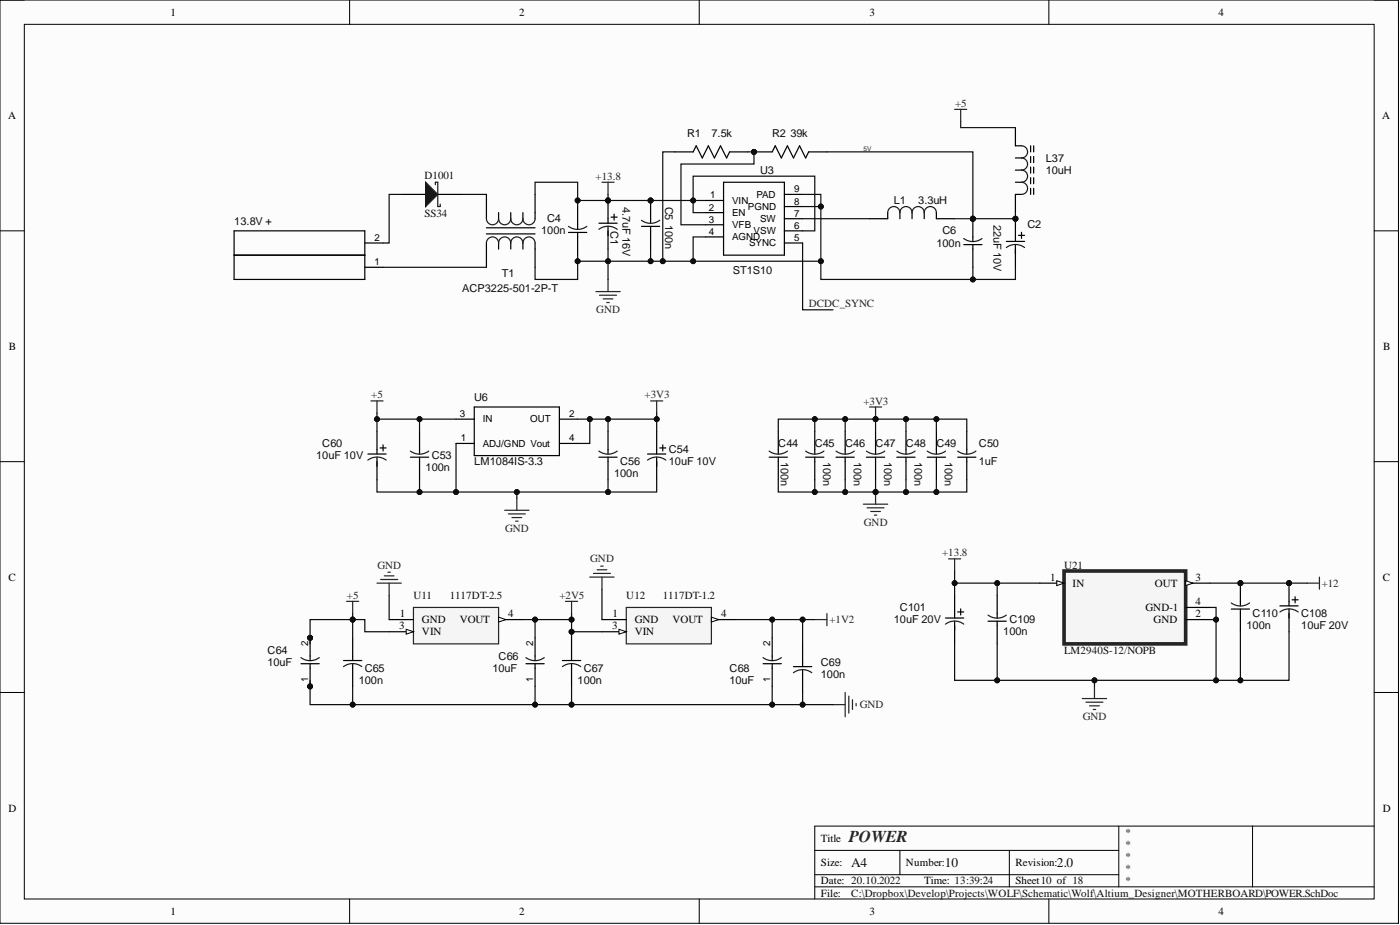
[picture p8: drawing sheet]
<svg xmlns="http://www.w3.org/2000/svg" width="292mm" height="193mm" viewBox="0 0 292 193" stroke-linecap="round" stroke-linejoin="round" font-family="sans-serif">
<defs><g id="words">
<text font-size="3.5" fill="#262626" x="177.1" y="175.6">POWER</text>
<g font-size="2.8" fill="#0e0e0e">
<text x="177.6" y="180.9">A4</text>
<text x="197.1" y="180.9">10</text>
<text x="220.5" y="180.9">2.0</text>
</g>
<g font-size="2.3">
<text x="35.6" y="3.3">1</text>
<text x="108.3" y="3.3">2</text>
<text x="181.4" y="3.3">3</text>
<text x="254.2" y="3.3">4</text>
<text x="1.7" y="24.8">A</text>
<text x="288.4" y="24.8">A</text>
<text x="1.9" y="73">B</text>
<text x="288.6" y="73">B</text>
<text x="1.8" y="121.1">C</text>
<text x="219.1" y="121.1">1</text>
<text x="223.8" y="122.4">IN</text>
<text x="241" y="122.4">OUT</text>
<text x="249.4" y="121.1">3</text>
<text x="288.5" y="121.1">C</text>
<text x="83.3" y="131.3">3</text>
<text x="83.4" y="128.7">1</text>
<text x="88" y="130">GND</text>
<text x="95.9" y="130">VOUT</text>
<text x="106.1" y="128.7">4</text>
<text x="127.7" y="131.3">3</text>
<text x="127.8" y="128.7">1</text>
<text x="132.4" y="130">GND</text>
<text x="140.3" y="130">VOUT</text>
<text x="150.5" y="128.7">4</text>
<text x="239" y="127.5">GND-1</text>
<text x="240.7" y="130">GND</text>
<text x="249.4" y="126.2">4</text>
<text x="249.4" y="128.7">2</text>
<text x="88" y="132.6">VIN</text>
<text x="132.4" y="132.6">VIN</text>
<text x="1.8" y="169.3">D</text>
<text x="288.5" y="169.3">D</text>
<text x="171.3" y="175.6">Title</text>
<text x="171.3" y="180.7">Size:</text>
<text x="171.3" y="184.5">Date: 20.10.2022</text>
<text x="189" y="180.7">Number:</text>
<text x="192.8" y="184.5">Time: 13:39:24</text>
<text x="211.9" y="180.7">Revision:</text>
<text x="211.9" y="184.5">Sheet10 of 18</text>
<text x="35.6" y="190.8">1</text>
<text x="108.3" y="190.8">2</text>
<text x="171.3" y="187">File:</text>
<text x="181.4" y="190.8">3</text>
<text x="254.2" y="190.8">4</text>
</g>
<g font-size="2.3" fill="#262626">
<text x="199.3" y="22.3">+5</text>
<text x="124.2" y="37.5">+13.8</text>
<text x="124.4" y="65.4">GND</text>
<text x="168.7" y="64.1">DCDC_SYNC</text>
<text x="77.5" y="83.1">+5</text>
<text x="134.5" y="83.1">+3V3</text>
<text x="180.1" y="84.4">+3V3</text>
<text x="105.4" y="111">GND</text>
<text x="180.2" y="109.7">GND</text>
<text x="78.7" y="118.6">GND</text>
<text x="123.1" y="117.3">GND</text>
<text x="196.6" y="116.1">+13.8</text>
<text x="72.4" y="124.9">+5</text>
<text x="116.7" y="124.9">+2V5</text>
<text x="275.8" y="122.4">+12</text>
<text x="173" y="130">+1V2</text>
<text x="179.4" y="147.8">GND</text>
<text x="225.9" y="150.3">GND</text>
</g>
<g font-size="2.3" fill="#0e0e0e">
<text x="143.4" y="28.6">R1</text>
<text x="148.4" y="28.6">7.5k</text>
<text x="161.1" y="28.6">R2</text>
<text x="164.9" y="28.6">39k</text>
<text x="218.2" y="33.7">L37</text>
<text x="88.5" y="37.3">D1001</text>
<text x="158.6" y="36.2">U3</text>
<text x="218.2" y="36.2">10uH</text>
<text x="48.9" y="47">13.8V +</text>
<text x="88.5" y="45.4">SS34</text>
<text x="114.2" y="46.4">C4</text>
<text x="129.9" y="43.1" transform="rotate(90 129.9 43.1)">4.7uF 16V</text>
<text x="138.8" y="43.1" transform="rotate(90 138.8 43.1)">C5</text>
<text x="138.8" y="46.9" transform="rotate(90 138.8 46.9)">100n</text>
<text x="186.5" y="42.6">L1</text>
<text x="191.6" y="42.6">3.3uH</text>
<text x="207.3" y="46.9" transform="rotate(90 207.3 46.9)">22uF 10V</text>
<text x="214.4" y="47.7">C2</text>
<text x="112.9" y="48.9">100n</text>
<text x="127.4" y="48.2" transform="rotate(90 127.4 48.2)">C1</text>
<text x="195.4" y="51.5">100n</text>
<text x="196.6" y="48.9">C6</text>
<text x="104.7" y="57.8">T1</text>
<text x="152.9" y="57.2">ST1S10</text>
<text x="96.4" y="61">ACP3225-501-2P-T</text>
<text x="99" y="83.7">U6</text>
<text x="66" y="95.8">10uF 10V</text>
<text x="67.2" y="93.3">C60</text>
<text x="90.1" y="95.8">C53</text>
<text x="139.5" y="94.5">C54</text>
<text x="162.4" y="93.3">C44</text>
<text x="170" y="93.3">C45</text>
<text x="176.3" y="93.3">C46</text>
<text x="182.7" y="93.3">C47</text>
<text x="189" y="93.3">C48</text>
<text x="195.4" y="93.3">C49</text>
<text x="204.2" y="93.3">C50</text>
<text x="88.8" y="98.3">100n</text>
<text x="99" y="97.1">LM1084IS-3.3</text>
<text x="128.1" y="99.6">100n</text>
<text x="129.4" y="97.1">C56</text>
<text x="139.5" y="97.1">10uF 10V</text>
<text x="162.9" y="96.3" transform="rotate(90 162.9 96.3)">100n</text>
<text x="171.8" y="96.3" transform="rotate(90 171.8 96.3)">100n</text>
<text x="178.1" y="96.3" transform="rotate(90 178.1 96.3)">100n</text>
<text x="184.5" y="96.3" transform="rotate(90 184.5 96.3)">100n</text>
<text x="190.8" y="96.3" transform="rotate(90 190.8 96.3)">100n</text>
<text x="197.1" y="96.3" transform="rotate(90 197.1 96.3)">100n</text>
<text x="204.2" y="97.1">1uF</text>
<text x="222" y="118.6">U21</text>
<text x="86.3" y="124.9">U11</text>
<text x="93.9" y="124.9">1117DT-2.5</text>
<text x="130.7" y="124.9">U12</text>
<text x="138.3" y="124.9">1117DT-1.2</text>
<text x="186.5" y="130">10uF 20V</text>
<text x="187.8" y="127.5">C101</text>
<text x="210.6" y="130">C109</text>
<text x="260.1" y="131.3">100n</text>
<text x="261.3" y="128.7">C110</text>
<text x="271.5" y="131.3">10uF 20V</text>
<text x="271.5" y="128.7">C108</text>
<text x="55.8" y="136.4">C64</text>
<text x="104" y="137.6">C66</text>
<text x="209.3" y="132.6">100n</text>
<text x="222" y="136.4">LM2940S-12/NOPB</text>
<text x="55.8" y="138.9">10uF</text>
<text x="74.8" y="142.7">100n</text>
<text x="76.1" y="140.2">C65</text>
<text x="102.8" y="140.2">10uF</text>
<text x="120.5" y="142.7">100n</text>
<text x="121.8" y="140.2">C67</text>
<text x="152.2" y="142.7">10uF</text>
<text x="152.2" y="140.2">C68</text>
<text x="171.3" y="141.4">100n</text>
<text x="171.3" y="138.9">C69</text>
<text x="234.7" y="174.4">*</text>
<text x="234.7" y="176.9">*</text>
<text x="234.7" y="179.4">*</text>
<text x="234.7" y="182">*</text>
<text x="234.7" y="184.5">*</text>
<text x="177.6" y="187">C:\Dropbox\Develop\Projects\WOLF\Schematic\Wolf\Altium_Designer\MOTHERBOARD\POWER.SchDoc</text>
</g>
<g font-size="2">
<text x="148.2" y="41.4">1</text>
<text x="157.8" y="41.2">PAD</text>
<text x="165.7" y="40.1">9</text>
<text x="147.9" y="46.5">3</text>
<text x="147.9" y="43.9">2</text>
<text x="152.7" y="47.6">VFB</text>
<text x="152.7" y="45">EN</text>
<text x="152.7" y="42.5">VIN</text>
<text x="156" y="43.8">PGND</text>
<text x="158.6" y="46.3">SW</text>
<text x="165.7" y="42.7">8</text>
<text x="165.7" y="45.2">7</text>
<text x="165.7" y="47.7">6</text>
<text x="78.1" y="50.3">2</text>
<text x="147.9" y="49">4</text>
<text x="152.7" y="50.1">AGND</text>
<text x="156.3" y="51.4">SYNC</text>
<text x="157.2" y="48.8">VSW</text>
<text x="165.7" y="50.3">5</text>
<text x="78.1" y="55.3">1</text>
<text x="95.9" y="87">3</text>
<text x="100.7" y="88.1">IN</text>
<text x="110.6" y="88.1">OUT</text>
<text x="118.7" y="87">2</text>
<text x="96.2" y="92.1">1</text>
<text x="100.7" y="93.2">ADJ/GND Vout</text>
<text x="118.7" y="92.1">4</text>
<text x="64.3" y="134.8" transform="rotate(-90 64.3 134.8)">2</text>
<text x="111.2" y="134.8" transform="rotate(-90 111.2 134.8)">2</text>
<text x="160.7" y="134.8" transform="rotate(-90 160.7 134.8)">2</text>
<text x="64.3" y="142.2" transform="rotate(-90 64.3 142.2)">1</text>
<text x="111.2" y="142.2" transform="rotate(-90 111.2 142.2)">1</text>
<text x="160.7" y="142.2" transform="rotate(-90 160.7 142.2)">1</text>
</g>
<text font-size="1.4" fill="#262626" x="180.1" y="31.4">5V</text>
</g></defs>
<path d="M0 0h291.8v192.6h-291.8z" fill-rule="evenodd" fill="#fcfcfc"/>
<path d="M0 0h291.8v192.6h-291.8z" fill="none" stroke="#000" stroke-width=".21"/>
<path d="M5.1 5.1h281.6v182.4h-281.6z" fill-rule="evenodd" fill="#fcfcfc"/>
<g fill="none" stroke="#000" stroke-width=".21">
<path d="M0 0h5.1M5.1 5.1h281.6v182.4h-281.6zM72.9 0v5.1M145.9 0v5.1M218.8 0v5.1M286.7 0h5.1v5.1M0 48.2h5.1M286.7 48.2h5.1M0 96.3h5.1M286.7 96.3h5.1M0 144.5h5.1M286.7 144.5h5.1"/>
<path d="M170 177.4h63.4M187.8 177.4v5.1M210.6 177.4v7.6M233.4 172.3v12.7M261.3 172.3v12.7M286.7 172.3h-116.7v15.2M72.9 187.5v5.1M145.9 187.5v5.1M170 185h116.7M170 182.5h63.4M218.8 187.5v5.1M291.8 187.5v5.1"/>
</g>
<path d="M85.6 95.4h3.8M87.5 90v4.7M87.5 95.4v4.7" fill="none" stroke="#000" stroke-width=".25"/>
<path d="M85.6 94.1a3.2 3.2 0 0 0 3.8 0" fill="none" stroke="#1c1c1c" stroke-width=".25"/>
<circle cx="126.9" cy="41.8" r=".51" fill="#0e0e0e"/>
<circle cx="126.9" cy="41.8" r=".51" fill="none" stroke="#0e0e0e" stroke-width=".21"/>
<path d="M125 46.6h3.8M126.9 41.8v4.8M126.9 47.2v4.8M127.5 45.3h1.3M128.1 44.7v1.2" fill="none" stroke="#000" stroke-width=".25"/>
<path d="M125 47.8a3.2 3.2 0 0 1 3.8 0" fill="none" stroke="#1c1c1c" stroke-width=".25"/>
<circle cx="126.9" cy="41.8" r=".51" fill="#0e0e0e"/>
<circle cx="126.9" cy="41.8" r=".51" fill="none" stroke="#0e0e0e" stroke-width=".21"/>
<g fill="none" stroke="#000" stroke-width=".25">
<path d="M76.8 94.7h3.8M78.7 90v4.7M78.7 95.3v4.8M79.3 93.4h1.3M79.9 92.8v1.3M125 95.4h3.8M126.9 90v4.7M126.9 95.4v4.7M135.1 94.7h3.8M137 90v4.7M137 95.3v4.8M137.6 93.4h1.3"/>
<path d="M138.3 92.8v1.3M160.5 95.4h3.8M162.4 90v4.7M162.4 95.4v4.7M168.1 95.4h3.8M170 90v4.7M170 95.4v4.7M165.6 139.1h3.8M167.5 134.3v4.8M167.5 139.7v4.8"/>
</g>
<path d="M76.7 96a3.2 3.2 0 0 1 3.9 0M125 94.1a3.2 3.2 0 0 0 3.8 0M135.1 96a3.2 3.2 0 0 1 3.8 0M160.5 94.1a3.2 3.2 0 0 0 3.8 0M168.1 94.1a3.2 3.2 0 0 0 3.8 0M165.5 140.3a3.2 3.2 0 0 1 3.9 0" fill="none" stroke="#1c1c1c" stroke-width=".25"/>
<circle cx="157.3" cy="31.7" r=".51" fill="#0e0e0e"/>
<circle cx="157.3" cy="31.7" r=".51" fill="none" stroke="#0e0e0e" stroke-width=".21"/>
<path d="M157.3 31.7h3.8l.6-1.3 1.3 2.6 1.3-2.6 1.3 2.6 1.2-2.6 1.3 2.6 .6-1.3" fill="none" stroke="#000" stroke-width=".25"/>
<circle cx="157.3" cy="31.7" r=".51" fill="#0e0e0e"/>
<circle cx="157.3" cy="31.7" r=".51" fill="none" stroke="#0e0e0e" stroke-width=".21"/>
<g fill="none" stroke="#000" stroke-width=".25">
<path d="M168.7 31.7h3.8M211.9 26.6v3.8h1.2M211.9 33h1.2M211.9 35.5h1.2M211.9 38h1.2M215 30.4v1.3M215 32.6v1.3M215 34.9v1.2M215 37.1v1.2M215 39.3v1.3M215.7 30.4v1.3M215.7 32.6v1.3"/>
<path d="M215.7 34.9v1.2M215.7 37.1v1.2M215.7 39.3v1.3M213.1 40.6h-1.2v3.8M187.1 95.4h3.8M189 90v4.7M189 95.4v4.7M193.5 95.4h3.8M195.4 90v4.7M195.4 95.4v4.7M199.8 95.4h3.8M201.7 90v4.7"/>
<path d="M201.7 95.4v4.7"/>
</g>
<path d="M213.1 30.4a1.27 1.27 0 0 1 1.3 1.3 1.27 1.27 0 0 1-1.3 1.3 1.27 1.27 0 0 1 1.3 1.2 1.27 1.27 0 0 1-1.3 1.3 1.27 1.27 0 0 1 1.3 1.3 1.27 1.27 0 0 1-1.3 1.2 1.27 1.27 0 0 1 1.3 1.3 1.27 1.27 0 0 1-1.3 1.3M187.1 94.1a3.2 3.2 0 0 0 3.8 0M193.5 94.1a3.2 3.2 0 0 0 3.8 0M199.8 94.1a3.2 3.2 0 0 0 3.8 0" fill="none" stroke="#1c1c1c" stroke-width=".25"/>
<circle cx="64.7" cy="143.2" r=".51" fill="#0e0e0e"/>
<circle cx="64.7" cy="143.2" r=".51" fill="none" stroke="#0e0e0e" stroke-width=".21"/>
<circle cx="64.7" cy="133.1" r=".51" fill="#0e0e0e"/>
<circle cx="64.7" cy="133.1" r=".51" fill="none" stroke="#0e0e0e" stroke-width=".21"/>
<path d="M62.8 138.5h3.8M64.7 136.9v.9M64.7 138.5v4.7" fill="none" stroke="#000" stroke-width=".25"/>
<path d="M62.8 137.2a3.2 3.2 0 0 0 3.8 0" fill="none" stroke="#1c1c1c" stroke-width=".25"/>
<circle cx="64.7" cy="143.2" r=".51" fill="#0e0e0e"/>
<circle cx="64.7" cy="143.2" r=".51" fill="none" stroke="#0e0e0e" stroke-width=".21"/>
<path d="M64.7 133.1v3.8" fill="none" stroke="#000" stroke-width=".25"/>
<circle cx="64.7" cy="133.1" r=".51" fill="#0e0e0e"/>
<circle cx="64.7" cy="133.1" r=".51" fill="none" stroke="#0e0e0e" stroke-width=".21"/>
<g fill="none" stroke="#000" stroke-width=".25">
<path d="M101.5 40.6v5M101.5 50.7v5.1M101.5 47.5h10.1M101.5 48.8h10.1M104 44.4v1.2M104 50.7v1.3M106.6 44.4v1.2M106.6 50.7v1.3M109.1 44.4v1.2M109.1 50.7v1.3M111.6 40.6v5M111.6 50.7v5.1"/>
<path d="M71.7 137.8h3.8M73.6 133.1v4.7M73.6 138.4v4.8M109.7 138.5h3.8M111.6 133.1v4.7M111.6 138.5v4.7"/>
</g>
<path d="M101.5 50.7a1.27 1.27 0 0 1 1.3-1.3 1.27 1.27 0 0 1 1.2 1.3 1.27 1.27 0 0 1 1.3-1.3 1.27 1.27 0 0 1 1.3 1.3 1.27 1.27 0 0 1 1.2-1.3 1.27 1.27 0 0 1 1.3 1.3 1.27 1.27 0 0 1 1.3-1.3 1.27 1.27 0 0 1 1.2 1.3M101.5 45.6a1.27 1.27 0 0 0 1.3 1.3 1.27 1.27 0 0 0 1.2-1.3 1.27 1.27 0 0 0 1.3 1.3 1.27 1.27 0 0 0 1.3-1.3 1.27 1.27 0 0 0 1.2 1.3 1.27 1.27 0 0 0 1.3-1.3 1.27 1.27 0 0 0 1.3 1.3 1.27 1.27 0 0 0 1.2-1.3M71.7 139.1a3.2 3.2 0 0 1 3.8 0M109.7 137.2a3.2 3.2 0 0 0 3.9 0" fill="none" stroke="#1c1c1c" stroke-width=".25"/>
<circle cx="135.7" cy="41.8" r=".51" fill="#0e0e0e"/>
<circle cx="135.7" cy="41.8" r=".51" fill="none" stroke="#0e0e0e" stroke-width=".21"/>
<path d="M133.8 47.2h3.8M135.7 41.8v4.8M135.7 47.2v4.8" fill="none" stroke="#000" stroke-width=".25"/>
<path d="M133.8 46a3.2 3.2 0 0 0 3.9 0" fill="none" stroke="#1c1c1c" stroke-width=".25"/>
<circle cx="135.7" cy="41.8" r=".51" fill="#0e0e0e"/>
<circle cx="135.7" cy="41.8" r=".51" fill="none" stroke="#0e0e0e" stroke-width=".21"/>
<circle cx="211.9" cy="45.6" r=".51" fill="#0e0e0e"/>
<circle cx="211.9" cy="45.6" r=".51" fill="none" stroke="#0e0e0e" stroke-width=".21"/>
<path d="M210 50.4h3.8M211.9 45.6v4.8M211.9 51v4.8M212.5 49.1h1.3M213.1 48.5v1.2" fill="none" stroke="#000" stroke-width=".25"/>
<path d="M210 51.6a3.2 3.2 0 0 1 3.8 0" fill="none" stroke="#1c1c1c" stroke-width=".25"/>
<circle cx="211.9" cy="45.6" r=".51" fill="#0e0e0e"/>
<circle cx="211.9" cy="45.6" r=".51" fill="none" stroke="#0e0e0e" stroke-width=".21"/>
<circle cx="203" cy="45.6" r=".51" fill="#0e0e0e"/>
<circle cx="203" cy="45.6" r=".51" fill="none" stroke="#0e0e0e" stroke-width=".21"/>
<path d="M201.1 51h3.8M203 45.6v4.8M203 51v4.8" fill="none" stroke="#000" stroke-width=".25"/>
<path d="M201.1 49.8a3.2 3.2 0 0 0 3.8 0" fill="none" stroke="#1c1c1c" stroke-width=".25"/>
<circle cx="203" cy="45.6" r=".51" fill="#0e0e0e"/>
<circle cx="203" cy="45.6" r=".51" fill="none" stroke="#0e0e0e" stroke-width=".21"/>
<g fill="none" stroke="#000" stroke-width=".25">
<path d="M140.8 31.7h3.8l.7-1.3 1.2 2.6 1.3-2.6 1.3 2.6 1.2-2.6 1.3 2.6 .6-1.3h3.8M151 38h12.7v15.2h-12.7zM48.8 48.2h27.3v10.1h-27.3zM48.8 53.2h27.3M76.1 55.8h3.8M76.1 50.7h3.8M118.6 48.5h3.8M120.5 43.1v4.8M120.5 48.5v4.7M147.2 49.4h3.8M147.2 46.9h3.8M147.2 44.4h3.8"/>
<path d="M147.2 41.8h3.8M163.7 48.2h3.8M163.7 50.7h3.8M163.7 45.6h3.8M163.7 40.6h3.8M163.7 43.1h3.8M185.2 44.4v1.2h-3.8M187.8 44.4v1.2M190.3 44.4v1.2M192.8 44.4v1.2M195.4 44.4v1.2h3.8M95.1 92.5h3.9"/>
<path d="M95.1 87.4h3.9M99 84.9h17.7v10.1h-17.7zM116.7 92.5h3.8M116.7 87.4h3.8M174.4 95.4h3.8M176.3 90v4.7M176.3 95.4v4.7M180.8 95.4h3.8M182.7 90v4.7M182.7 95.4v4.7M117.3 137.8h3.9M119.3 133.1v4.7"/>
<path d="M119.3 138.4v4.8M159.2 138.5h3.8M161.1 133.1v4.7M161.1 138.5v4.7"/>
</g>
<path d="M118.6 47.2a3.2 3.2 0 0 0 3.8 0M185.2 44.4a1.27 1.27 0 0 1 1.3-1.3 1.27 1.27 0 0 1 1.3 1.3 1.27 1.27 0 0 1 1.2-1.3 1.27 1.27 0 0 1 1.3 1.3 1.27 1.27 0 0 1 1.3-1.3 1.27 1.27 0 0 1 1.2 1.3 1.27 1.27 0 0 1 1.3-1.3 1.27 1.27 0 0 1 1.3 1.3M174.4 94.1a3.2 3.2 0 0 0 3.9 0M180.8 94.1a3.2 3.2 0 0 0 3.8 0M117.3 139.1a3.2 3.2 0 0 1 3.9 0M159.2 137.2a3.2 3.2 0 0 0 3.8 0" fill="none" stroke="#1c1c1c" stroke-width=".25"/>
<g fill="none" stroke="#262626" stroke-width=".25">
<path d="M181.4 84.9h2.5M182.7 84.9v2.5M72.3 125.5h2.5M73.6 125.5v2.5M118 125.5h2.5M119.3 125.5v2.5M170 129.3h2.5M172.5 128v2.5M173.8 147h2.5M176.3 144.5v5M177.1 145.2v3.6M177.9 146v2"/>
<path d="M178.6 146.7v.5"/>
</g>
<circle cx="182.7" cy="87.4" r=".51" fill="#0e0e0e"/>
<circle cx="182.7" cy="87.4" r=".51" fill="none" stroke="#0e0e0e" stroke-width=".21"/>
<g fill="none" stroke="#262626" stroke-width=".25">
<path d="M125.6 38h2.5M126.9 38v2.6M199.2 22.8h2.5M200.4 22.8v2.6M126.9 58.3v2.5M124.3 60.8h5.1M125.1 61.6h3.5M125.8 62.4h2.1M126.6 63.1h.5M77.4 83.6h2.5M78.7 83.6v2.6M135.7 83.6h2.6"/>
<path d="M137 83.6v2.6M105.3 106.4h5.1M106.1 107.2h3.5M106.8 108h2M107.6 108.7h.5M107.8 103.9v2.5M180.1 105.2h5.1M180.9 105.9h3.6M181.7 106.7h2M182.4 107.5h.5M182.7 102.6v2.6"/>
</g>
<circle cx="182.7" cy="102.6" r=".51" fill="#0e0e0e"/>
<circle cx="182.7" cy="102.6" r=".51" fill="none" stroke="#0e0e0e" stroke-width=".21"/>
<path d="M197.3 128.9h3.8M199.2 124.2v4.7M199.2 129.6v4.7M199.8 127.7h1.3M200.4 127v1.3M206.2 129.6h3.8M208.1 124.2v4.8M208.1 129.6v4.7" fill="none" stroke="#000" stroke-width=".25"/>
<path d="M197.3 130.2a3.2 3.2 0 0 1 3.8 0M206.2 128.3a3.2 3.2 0 0 0 3.8 0" fill="none" stroke="#1c1c1c" stroke-width=".25"/>
<circle cx="268.9" cy="121.7" r=".51" fill="#0e0e0e"/>
<circle cx="268.9" cy="121.7" r=".51" fill="none" stroke="#0e0e0e" stroke-width=".21"/>
<path d="M267 126.4h3.8M268.9 121.7v4.7M268.9 127v4.8M269.6 125.1h1.2M270.2 124.5v1.3" fill="none" stroke="#000" stroke-width=".25"/>
<path d="M267 127.7a3.2 3.2 0 0 1 3.9 0" fill="none" stroke="#1c1c1c" stroke-width=".25"/>
<circle cx="268.9" cy="121.7" r=".51" fill="#0e0e0e"/>
<circle cx="268.9" cy="121.7" r=".51" fill="none" stroke="#0e0e0e" stroke-width=".21"/>
<circle cx="258.8" cy="121.7" r=".51" fill="#0e0e0e"/>
<circle cx="258.8" cy="121.7" r=".51" fill="none" stroke="#0e0e0e" stroke-width=".21"/>
<path d="M256.9 127.1h3.8M258.8 121.7v4.7M258.8 127.1v4.7" fill="none" stroke="#000" stroke-width=".25"/>
<path d="M256.9 125.8a3.2 3.2 0 0 0 3.8 0" fill="none" stroke="#1c1c1c" stroke-width=".25"/>
<circle cx="258.8" cy="121.7" r=".51" fill="#0e0e0e"/>
<circle cx="258.8" cy="121.7" r=".51" fill="none" stroke="#0e0e0e" stroke-width=".21"/>
<path d="M197.9 116.6h2.5M199.2 116.6v2.5M272.8 121.7h2.5M275.3 120.4v2.5M225.8 145.7h5.1M226.6 146.5h3.5M227.3 147.2h2.1M228.1 148h.5M228.4 143.2v2.5" fill="none" stroke="#262626" stroke-width=".25"/>
<path d="M86.3 126.7h17.7v7.6h-17.7z" fill-rule="evenodd" fill="#f5f5f5"/>
<path d="M86.3 126.7h17.7v7.6h-17.7z" fill="none" stroke="#262626" stroke-width=".25"/>
<path d="M81.2 129.3h5.1M81.2 131.8h5.1" fill="none" stroke="#000" stroke-width=".25"/>
<path d="M84.7 131.3l1.6 .5-1.6 .5z" fill="#fbfbfb"/>
<path d="M84.7 131.3l1.6 .5-1.6 .5z" fill="none" stroke="#000" stroke-width=".21"/>
<path d="M104 129.3h5.1" fill="none" stroke="#000" stroke-width=".25"/>
<path d="M104 128.7l1.5 .6-1.5 .5z" fill="#fbfbfb"/>
<path d="M104 128.7l1.5 .6-1.5 .5z" fill="none" stroke="#000" stroke-width=".21"/>
<path d="M130.7 126.7h17.7v7.6h-17.7z" fill-rule="evenodd" fill="#f5f5f5"/>
<path d="M130.7 126.7h17.7v7.6h-17.7z" fill="none" stroke="#262626" stroke-width=".25"/>
<path d="M125.6 129.3h5.1M125.6 131.8h5.1" fill="none" stroke="#000" stroke-width=".25"/>
<path d="M129.1 131.3l1.6 .5-1.6 .5z" fill="#fbfbfb"/>
<path d="M129.1 131.3l1.6 .5-1.6 .5z" fill="none" stroke="#000" stroke-width=".21"/>
<path d="M148.4 129.3h5.1" fill="none" stroke="#000" stroke-width=".25"/>
<path d="M148.4 128.7l1.6 .6-1.6 .5z" fill="#fbfbfb"/>
<path d="M148.4 128.7l1.6 .6-1.6 .5z" fill="none" stroke="#000" stroke-width=".21"/>
<path d="M80.9 119.4h.5M123.8 119.6h3.6M124.6 118.9h2M125.3 118.1h.5M78.7 121.7h5M79.4 120.9h3.6M80.2 120.1h2M81.2 121.7v2.5M123.1 120.4h5M125.6 120.4v2.5" fill="none" stroke="#262626" stroke-width=".25"/>
<path d="M83.7 40.6h5.1M91.3 40.6h5.1" fill="none" stroke="#000" stroke-width=".25"/>
<path d="M88.8 38l2.5 2.6-2.5 2.5z" fill="#1c1c1c"/>
<path d="M88.8 38l2.5 2.6-2.5 2.5zM90.8 38.5v-.5h.5v5.1h.5v-.5" fill="none" stroke="#1c1c1c" stroke-width=".25"/>
<path d="M222 119.1h25.4v15.2h-25.4z" fill-rule="evenodd" fill="#f5f5f5"/>
<path d="M222 119.1h25.4v15.2h-25.4z" fill="none" stroke="#262626" stroke-width=".76"/>
<path d="M216.9 121.7h5.1" fill="none" stroke="#000" stroke-width=".25"/>
<path d="M220.5 121.1l1.5 .6-1.5 .5z" fill="#fbfbfb"/>
<path d="M220.5 121.1l1.5 .6-1.5 .5z" fill="none" stroke="#000" stroke-width=".21"/>
<path d="M247.4 121.7h5.1" fill="none" stroke="#000" stroke-width=".25"/>
<path d="M247.4 121.1l1.5 .6-1.5 .5z" fill="#fbfbfb"/>
<path d="M247.4 121.1l1.5 .6-1.5 .5z" fill="none" stroke="#000" stroke-width=".21"/>
<path d="M247.4 126.7h5.1M247.4 129.3h5.1" fill="none" stroke="#000" stroke-width=".25"/>
<path d="M87.5 100.1v2.5" fill="none" stroke="#0e0e0e" stroke-width=".25"/>
<circle cx="87.5" cy="102.6" r=".51" fill="#0e0e0e"/>
<circle cx="87.5" cy="102.6" r=".51" fill="none" stroke="#0e0e0e" stroke-width=".21"/>
<path d="M87.5 87.4v2.6" fill="none" stroke="#0e0e0e" stroke-width=".25"/>
<circle cx="87.5" cy="87.4" r=".51" fill="#0e0e0e"/>
<circle cx="87.5" cy="87.4" r=".51" fill="none" stroke="#0e0e0e" stroke-width=".21"/>
<path d="M107.8 102.6v1.3" fill="none" stroke="#0e0e0e" stroke-width=".25"/>
<circle cx="107.8" cy="102.6" r=".51" fill="#0e0e0e"/>
<circle cx="107.8" cy="102.6" r=".51" fill="none" stroke="#0e0e0e" stroke-width=".21"/>
<path d="M126.9 100.1v2.5" fill="none" stroke="#0e0e0e" stroke-width=".25"/>
<circle cx="126.9" cy="102.6" r=".51" fill="#0e0e0e"/>
<circle cx="126.9" cy="102.6" r=".51" fill="none" stroke="#0e0e0e" stroke-width=".21"/>
<path d="M126.9 87.4v2.6" fill="none" stroke="#0e0e0e" stroke-width=".25"/>
<circle cx="126.9" cy="87.4" r=".51" fill="#0e0e0e"/>
<circle cx="126.9" cy="87.4" r=".51" fill="none" stroke="#0e0e0e" stroke-width=".21"/>
<path d="M126.9 40.6v1.2" fill="none" stroke="#0e0e0e" stroke-width=".25"/>
<circle cx="126.9" cy="41.8" r=".51" fill="#0e0e0e"/>
<circle cx="126.9" cy="41.8" r=".51" fill="none" stroke="#0e0e0e" stroke-width=".21"/>
<path d="M95.1 92.5v10.1" fill="none" stroke="#0e0e0e" stroke-width=".25"/>
<circle cx="95.1" cy="102.6" r=".51" fill="#0e0e0e"/>
<circle cx="95.1" cy="102.6" r=".51" fill="none" stroke="#0e0e0e" stroke-width=".21"/>
<path d="M135.7 52v2.5" fill="none" stroke="#0e0e0e" stroke-width=".25"/>
<circle cx="135.7" cy="54.5" r=".51" fill="#0e0e0e"/>
<circle cx="135.7" cy="54.5" r=".51" fill="none" stroke="#0e0e0e" stroke-width=".21"/>
<path d="M167.5 144.5v2.5" fill="none" stroke="#0e0e0e" stroke-width=".25"/>
<circle cx="167.5" cy="147" r=".51" fill="#0e0e0e"/>
<circle cx="167.5" cy="147" r=".51" fill="none" stroke="#0e0e0e" stroke-width=".21"/>
<path d="M167.5 129.3v5" fill="none" stroke="#0e0e0e" stroke-width=".25"/>
<circle cx="167.5" cy="129.3" r=".51" fill="#0e0e0e"/>
<circle cx="167.5" cy="129.3" r=".51" fill="none" stroke="#0e0e0e" stroke-width=".21"/>
<path d="M167.5 45.6h13.9M78.7 100.1v2.5h58.3v-2.5" fill="none" stroke="#0e0e0e" stroke-width=".25"/>
<circle cx="87.5" cy="102.6" r=".51" fill="#0e0e0e"/>
<circle cx="87.5" cy="102.6" r=".51" fill="none" stroke="#0e0e0e" stroke-width=".21"/>
<circle cx="95.1" cy="102.6" r=".51" fill="#0e0e0e"/>
<circle cx="95.1" cy="102.6" r=".51" fill="none" stroke="#0e0e0e" stroke-width=".21"/>
<circle cx="107.8" cy="102.6" r=".51" fill="#0e0e0e"/>
<circle cx="107.8" cy="102.6" r=".51" fill="none" stroke="#0e0e0e" stroke-width=".21"/>
<circle cx="126.9" cy="102.6" r=".51" fill="#0e0e0e"/>
<circle cx="126.9" cy="102.6" r=".51" fill="none" stroke="#0e0e0e" stroke-width=".21"/>
<path d="M78.7 86.2v3.8" fill="none" stroke="#0e0e0e" stroke-width=".25"/>
<circle cx="78.7" cy="87.4" r=".51" fill="#0e0e0e"/>
<circle cx="78.7" cy="87.4" r=".51" fill="none" stroke="#0e0e0e" stroke-width=".21"/>
<path d="M120.5 53.2v5.1h-8.9v-2.5" fill="none" stroke="#0e0e0e" stroke-width=".25"/>
<circle cx="120.5" cy="54.5" r=".51" fill="#0e0e0e"/>
<circle cx="120.5" cy="54.5" r=".51" fill="none" stroke="#0e0e0e" stroke-width=".21"/>
<path d="M111.6 40.6v-2.6h8.9v5.1" fill="none" stroke="#0e0e0e" stroke-width=".25"/>
<circle cx="120.5" cy="41.8" r=".51" fill="#0e0e0e"/>
<circle cx="120.5" cy="41.8" r=".51" fill="none" stroke="#0e0e0e" stroke-width=".21"/>
<path d="M120.5 87.4h16.5" fill="none" stroke="#0e0e0e" stroke-width=".25"/>
<circle cx="123.1" cy="87.4" r=".51" fill="#0e0e0e"/>
<circle cx="123.1" cy="87.4" r=".51" fill="none" stroke="#0e0e0e" stroke-width=".21"/>
<circle cx="126.9" cy="87.4" r=".51" fill="#0e0e0e"/>
<circle cx="126.9" cy="87.4" r=".51" fill="none" stroke="#0e0e0e" stroke-width=".21"/>
<circle cx="137" cy="87.4" r=".51" fill="#0e0e0e"/>
<circle cx="137" cy="87.4" r=".51" fill="none" stroke="#0e0e0e" stroke-width=".21"/>
<path d="M126.9 52v6.3" fill="none" stroke="#0e0e0e" stroke-width=".25"/>
<circle cx="126.9" cy="54.5" r=".51" fill="#0e0e0e"/>
<circle cx="126.9" cy="54.5" r=".51" fill="none" stroke="#0e0e0e" stroke-width=".21"/>
<path d="M137 86.2v3.8" fill="none" stroke="#0e0e0e" stroke-width=".25"/>
<circle cx="137" cy="87.4" r=".51" fill="#0e0e0e"/>
<circle cx="137" cy="87.4" r=".51" fill="none" stroke="#0e0e0e" stroke-width=".21"/>
<path d="M147.2 44.4h-2.6v-7.6h25.4v11.4h-2.5" fill="none" stroke="#0e0e0e" stroke-width=".25"/>
<circle cx="144.6" cy="41.8" r=".51" fill="#0e0e0e"/>
<circle cx="144.6" cy="41.8" r=".51" fill="none" stroke="#0e0e0e" stroke-width=".21"/>
<path d="M140.8 31.7h-2.5v22.8" fill="none" stroke="#0e0e0e" stroke-width=".25"/>
<circle cx="138.3" cy="54.5" r=".51" fill="#0e0e0e"/>
<circle cx="138.3" cy="54.5" r=".51" fill="none" stroke="#0e0e0e" stroke-width=".21"/>
<path d="M156 31.7h1.3v2.5h-15.2v12.7h5.1" fill="none" stroke="#0e0e0e" stroke-width=".25"/>
<circle cx="157.3" cy="31.7" r=".51" fill="#0e0e0e"/>
<circle cx="157.3" cy="31.7" r=".51" fill="none" stroke="#0e0e0e" stroke-width=".21"/>
<path d="M211.9 44.4v1.2h-8.9" fill="none" stroke="#0e0e0e" stroke-width=".25"/>
<circle cx="211.9" cy="45.6" r=".51" fill="#0e0e0e"/>
<circle cx="211.9" cy="45.6" r=".51" fill="none" stroke="#0e0e0e" stroke-width=".21"/>
<circle cx="203" cy="45.6" r=".51" fill="#0e0e0e"/>
<circle cx="203" cy="45.6" r=".51" fill="none" stroke="#0e0e0e" stroke-width=".21"/>
<path d="M123.1 87.4v5.1h-2.6" fill="none" stroke="#0e0e0e" stroke-width=".25"/>
<circle cx="123.1" cy="87.4" r=".51" fill="#0e0e0e"/>
<circle cx="123.1" cy="87.4" r=".51" fill="none" stroke="#0e0e0e" stroke-width=".21"/>
<path d="M172.5 31.7h30.5v13.9" fill="none" stroke="#0e0e0e" stroke-width=".25"/>
<circle cx="203" cy="45.6" r=".51" fill="#0e0e0e"/>
<circle cx="203" cy="45.6" r=".51" fill="none" stroke="#0e0e0e" stroke-width=".21"/>
<path d="M147.2 49.4h-2.6v5.1" fill="none" stroke="#0e0e0e" stroke-width=".25"/>
<circle cx="144.6" cy="54.5" r=".51" fill="#0e0e0e"/>
<circle cx="144.6" cy="54.5" r=".51" fill="none" stroke="#0e0e0e" stroke-width=".21"/>
<path d="M78.7 87.4h16.4" fill="none" stroke="#0e0e0e" stroke-width=".25"/>
<circle cx="78.7" cy="87.4" r=".51" fill="#0e0e0e"/>
<circle cx="78.7" cy="87.4" r=".51" fill="none" stroke="#0e0e0e" stroke-width=".21"/>
<circle cx="87.5" cy="87.4" r=".51" fill="#0e0e0e"/>
<circle cx="87.5" cy="87.4" r=".51" fill="none" stroke="#0e0e0e" stroke-width=".21"/>
<path d="M79.9 55.8h21.6M120.5 41.8h26.7" fill="none" stroke="#0e0e0e" stroke-width=".25"/>
<circle cx="120.5" cy="41.8" r=".51" fill="#0e0e0e"/>
<circle cx="120.5" cy="41.8" r=".51" fill="none" stroke="#0e0e0e" stroke-width=".21"/>
<circle cx="126.9" cy="41.8" r=".51" fill="#0e0e0e"/>
<circle cx="126.9" cy="41.8" r=".51" fill="none" stroke="#0e0e0e" stroke-width=".21"/>
<circle cx="135.7" cy="41.8" r=".51" fill="#0e0e0e"/>
<circle cx="135.7" cy="41.8" r=".51" fill="none" stroke="#0e0e0e" stroke-width=".21"/>
<circle cx="144.6" cy="41.8" r=".51" fill="#0e0e0e"/>
<circle cx="144.6" cy="41.8" r=".51" fill="none" stroke="#0e0e0e" stroke-width=".21"/>
<path d="M167.5 40.6h3.8v2.5h-3.8" fill="none" stroke="#0e0e0e" stroke-width=".25"/>
<circle cx="171.3" cy="43.1" r=".51" fill="#0e0e0e"/>
<circle cx="171.3" cy="43.1" r=".51" fill="none" stroke="#0e0e0e" stroke-width=".21"/>
<path d="M200.4 25.4v1.2h11.5M199.2 45.6h3.8" fill="none" stroke="#1c1c1c" stroke-width=".25"/>
<circle cx="203" cy="45.6" r=".51" fill="#0e0e0e"/>
<circle cx="203" cy="45.6" r=".51" fill="none" stroke="#0e0e0e" stroke-width=".21"/>
<path d="M203 55.8v2.5" fill="none" stroke="#0e0e0e" stroke-width=".25"/>
<circle cx="203" cy="58.3" r=".51" fill="#0e0e0e"/>
<circle cx="203" cy="58.3" r=".51" fill="none" stroke="#0e0e0e" stroke-width=".21"/>
<path d="M162.4 100.1v2.5h13.9v-2.5" fill="none" stroke="#0e0e0e" stroke-width=".25"/>
<circle cx="170" cy="102.6" r=".51" fill="#0e0e0e"/>
<circle cx="170" cy="102.6" r=".51" fill="none" stroke="#0e0e0e" stroke-width=".21"/>
<circle cx="176.3" cy="102.6" r=".51" fill="#0e0e0e"/>
<circle cx="176.3" cy="102.6" r=".51" fill="none" stroke="#0e0e0e" stroke-width=".21"/>
<path d="M170 100.1v2.5" fill="none" stroke="#0e0e0e" stroke-width=".25"/>
<circle cx="170" cy="102.6" r=".51" fill="#0e0e0e"/>
<circle cx="170" cy="102.6" r=".51" fill="none" stroke="#0e0e0e" stroke-width=".21"/>
<path d="M170 87.4v2.6" fill="none" stroke="#0e0e0e" stroke-width=".25"/>
<circle cx="170" cy="87.4" r=".51" fill="#0e0e0e"/>
<circle cx="170" cy="87.4" r=".51" fill="none" stroke="#0e0e0e" stroke-width=".21"/>
<path d="M162.4 90v-2.6h13.9v2.6" fill="none" stroke="#0e0e0e" stroke-width=".25"/>
<circle cx="170" cy="87.4" r=".51" fill="#0e0e0e"/>
<circle cx="170" cy="87.4" r=".51" fill="none" stroke="#0e0e0e" stroke-width=".21"/>
<circle cx="176.3" cy="87.4" r=".51" fill="#0e0e0e"/>
<circle cx="176.3" cy="87.4" r=".51" fill="none" stroke="#0e0e0e" stroke-width=".21"/>
<path d="M182.7 100.1v2.5" fill="none" stroke="#0e0e0e" stroke-width=".25"/>
<circle cx="182.7" cy="102.6" r=".51" fill="#0e0e0e"/>
<circle cx="182.7" cy="102.6" r=".51" fill="none" stroke="#0e0e0e" stroke-width=".21"/>
<path d="M182.7 87.4v2.6" fill="none" stroke="#0e0e0e" stroke-width=".25"/>
<circle cx="182.7" cy="87.4" r=".51" fill="#0e0e0e"/>
<circle cx="182.7" cy="87.4" r=".51" fill="none" stroke="#0e0e0e" stroke-width=".21"/>
<path d="M189 100.1v2.5" fill="none" stroke="#0e0e0e" stroke-width=".25"/>
<circle cx="189" cy="102.6" r=".51" fill="#0e0e0e"/>
<circle cx="189" cy="102.6" r=".51" fill="none" stroke="#0e0e0e" stroke-width=".21"/>
<path d="M189 87.4v2.6" fill="none" stroke="#0e0e0e" stroke-width=".25"/>
<circle cx="189" cy="87.4" r=".51" fill="#0e0e0e"/>
<circle cx="189" cy="87.4" r=".51" fill="none" stroke="#0e0e0e" stroke-width=".21"/>
<path d="M195.4 100.1v2.5" fill="none" stroke="#0e0e0e" stroke-width=".25"/>
<circle cx="195.4" cy="102.6" r=".51" fill="#0e0e0e"/>
<circle cx="195.4" cy="102.6" r=".51" fill="none" stroke="#0e0e0e" stroke-width=".21"/>
<path d="M195.4 87.4v2.6" fill="none" stroke="#0e0e0e" stroke-width=".25"/>
<circle cx="195.4" cy="87.4" r=".51" fill="#0e0e0e"/>
<circle cx="195.4" cy="87.4" r=".51" fill="none" stroke="#0e0e0e" stroke-width=".21"/>
<path d="M201.7 100.1v2.5h-25.4" fill="none" stroke="#0e0e0e" stroke-width=".25"/>
<circle cx="176.3" cy="102.6" r=".51" fill="#0e0e0e"/>
<circle cx="176.3" cy="102.6" r=".51" fill="none" stroke="#0e0e0e" stroke-width=".21"/>
<circle cx="182.7" cy="102.6" r=".51" fill="#0e0e0e"/>
<circle cx="182.7" cy="102.6" r=".51" fill="none" stroke="#0e0e0e" stroke-width=".21"/>
<circle cx="189" cy="102.6" r=".51" fill="#0e0e0e"/>
<circle cx="189" cy="102.6" r=".51" fill="none" stroke="#0e0e0e" stroke-width=".21"/>
<circle cx="195.4" cy="102.6" r=".51" fill="#0e0e0e"/>
<circle cx="195.4" cy="102.6" r=".51" fill="none" stroke="#0e0e0e" stroke-width=".21"/>
<path d="M176.3 87.4h25.4v2.6" fill="none" stroke="#0e0e0e" stroke-width=".25"/>
<circle cx="176.3" cy="87.4" r=".51" fill="#0e0e0e"/>
<circle cx="176.3" cy="87.4" r=".51" fill="none" stroke="#0e0e0e" stroke-width=".21"/>
<circle cx="182.7" cy="87.4" r=".51" fill="#0e0e0e"/>
<circle cx="182.7" cy="87.4" r=".51" fill="none" stroke="#0e0e0e" stroke-width=".21"/>
<circle cx="189" cy="87.4" r=".51" fill="#0e0e0e"/>
<circle cx="189" cy="87.4" r=".51" fill="none" stroke="#0e0e0e" stroke-width=".21"/>
<circle cx="195.4" cy="87.4" r=".51" fill="#0e0e0e"/>
<circle cx="195.4" cy="87.4" r=".51" fill="none" stroke="#0e0e0e" stroke-width=".21"/>
<path d="M171.3 43.1v11.4h-50.8" fill="none" stroke="#0e0e0e" stroke-width=".25"/>
<circle cx="120.5" cy="54.5" r=".51" fill="#0e0e0e"/>
<circle cx="120.5" cy="54.5" r=".51" fill="none" stroke="#0e0e0e" stroke-width=".21"/>
<circle cx="126.9" cy="54.5" r=".51" fill="#0e0e0e"/>
<circle cx="126.9" cy="54.5" r=".51" fill="none" stroke="#0e0e0e" stroke-width=".21"/>
<circle cx="135.7" cy="54.5" r=".51" fill="#0e0e0e"/>
<circle cx="135.7" cy="54.5" r=".51" fill="none" stroke="#0e0e0e" stroke-width=".21"/>
<circle cx="138.3" cy="54.5" r=".51" fill="#0e0e0e"/>
<circle cx="138.3" cy="54.5" r=".51" fill="none" stroke="#0e0e0e" stroke-width=".21"/>
<circle cx="144.6" cy="54.5" r=".51" fill="#0e0e0e"/>
<circle cx="144.6" cy="54.5" r=".51" fill="none" stroke="#0e0e0e" stroke-width=".21"/>
<circle cx="171.3" cy="54.5" r=".51" fill="#0e0e0e"/>
<circle cx="171.3" cy="54.5" r=".51" fill="none" stroke="#0e0e0e" stroke-width=".21"/>
<circle cx="171.3" cy="43.1" r=".51" fill="#0e0e0e"/>
<circle cx="171.3" cy="43.1" r=".51" fill="none" stroke="#0e0e0e" stroke-width=".21"/>
<path d="M167.5 50.7v13.9h6.3M199.2 119.1v5.1" fill="none" stroke="#0e0e0e" stroke-width=".25"/>
<circle cx="199.2" cy="121.7" r=".51" fill="#0e0e0e"/>
<circle cx="199.2" cy="121.7" r=".51" fill="none" stroke="#0e0e0e" stroke-width=".21"/>
<path d="M199.2 121.7h8.9" fill="none" stroke="#0e0e0e" stroke-width=".25"/>
<circle cx="208.1" cy="121.7" r=".51" fill="#0e0e0e"/>
<circle cx="208.1" cy="121.7" r=".51" fill="none" stroke="#0e0e0e" stroke-width=".21"/>
<circle cx="199.2" cy="121.7" r=".51" fill="#0e0e0e"/>
<circle cx="199.2" cy="121.7" r=".51" fill="none" stroke="#0e0e0e" stroke-width=".21"/>
<path d="M161.1 129.3v3.8" fill="none" stroke="#0e0e0e" stroke-width=".25"/>
<circle cx="161.1" cy="129.3" r=".51" fill="#0e0e0e"/>
<circle cx="161.1" cy="129.3" r=".51" fill="none" stroke="#0e0e0e" stroke-width=".21"/>
<path d="M73.6 128v1.3h-8.9v5" fill="none" stroke="#0e0e0e" stroke-width=".25"/>
<circle cx="64.7" cy="133.1" r=".51" fill="#0e0e0e"/>
<circle cx="64.7" cy="133.1" r=".51" fill="none" stroke="#0e0e0e" stroke-width=".21"/>
<circle cx="73.6" cy="129.3" r=".51" fill="#0e0e0e"/>
<circle cx="73.6" cy="129.3" r=".51" fill="none" stroke="#0e0e0e" stroke-width=".21"/>
<path d="M73.6 143.2v3.8" fill="none" stroke="#0e0e0e" stroke-width=".25"/>
<circle cx="73.6" cy="147" r=".51" fill="#0e0e0e"/>
<circle cx="73.6" cy="147" r=".51" fill="none" stroke="#0e0e0e" stroke-width=".21"/>
<path d="M73.6 129.3v3.8" fill="none" stroke="#0e0e0e" stroke-width=".25"/>
<circle cx="73.6" cy="129.3" r=".51" fill="#0e0e0e"/>
<circle cx="73.6" cy="129.3" r=".51" fill="none" stroke="#0e0e0e" stroke-width=".21"/>
<path d="M73.6 129.3h2.5v2.5h5.1" fill="none" stroke="#0e0e0e" stroke-width=".25"/>
<circle cx="73.6" cy="129.3" r=".51" fill="#0e0e0e"/>
<circle cx="73.6" cy="129.3" r=".51" fill="none" stroke="#0e0e0e" stroke-width=".21"/>
<path d="M119.3 128v1.3h-7.7" fill="none" stroke="#0e0e0e" stroke-width=".25"/>
<circle cx="111.6" cy="129.3" r=".51" fill="#0e0e0e"/>
<circle cx="111.6" cy="129.3" r=".51" fill="none" stroke="#0e0e0e" stroke-width=".21"/>
<circle cx="119.2" cy="129.3" r=".51" fill="#0e0e0e"/>
<circle cx="119.2" cy="129.3" r=".51" fill="none" stroke="#0e0e0e" stroke-width=".21"/>
<path d="M119.3 129.3v3.8" fill="none" stroke="#0e0e0e" stroke-width=".25"/>
<circle cx="119.2" cy="129.3" r=".51" fill="#0e0e0e"/>
<circle cx="119.2" cy="129.3" r=".51" fill="none" stroke="#0e0e0e" stroke-width=".21"/>
<circle cx="119.2" cy="131.8" r=".51" fill="#0e0e0e"/>
<circle cx="119.2" cy="131.8" r=".51" fill="none" stroke="#0e0e0e" stroke-width=".21"/>
<path d="M161.1 147h12.7" fill="none" stroke="#0e0e0e" stroke-width=".25"/>
<circle cx="161.1" cy="147" r=".51" fill="#0e0e0e"/>
<circle cx="161.1" cy="147" r=".51" fill="none" stroke="#0e0e0e" stroke-width=".21"/>
<circle cx="167.5" cy="147" r=".51" fill="#0e0e0e"/>
<circle cx="167.5" cy="147" r=".51" fill="none" stroke="#0e0e0e" stroke-width=".21"/>
<path d="M119.3 143.2v3.8" fill="none" stroke="#0e0e0e" stroke-width=".25"/>
<circle cx="119.2" cy="147" r=".51" fill="#0e0e0e"/>
<circle cx="119.2" cy="147" r=".51" fill="none" stroke="#0e0e0e" stroke-width=".21"/>
<path d="M153.5 129.3h16.5" fill="none" stroke="#0e0e0e" stroke-width=".25"/>
<circle cx="161.1" cy="129.3" r=".51" fill="#0e0e0e"/>
<circle cx="161.1" cy="129.3" r=".51" fill="none" stroke="#0e0e0e" stroke-width=".21"/>
<circle cx="167.5" cy="129.3" r=".51" fill="#0e0e0e"/>
<circle cx="167.5" cy="129.3" r=".51" fill="none" stroke="#0e0e0e" stroke-width=".21"/>
<path d="M119.3 131.8h6.3" fill="none" stroke="#0e0e0e" stroke-width=".25"/>
<circle cx="119.2" cy="131.8" r=".51" fill="#0e0e0e"/>
<circle cx="119.2" cy="131.8" r=".51" fill="none" stroke="#0e0e0e" stroke-width=".21"/>
<path d="M83.7 40.6h-2.5v10.1h-1.3M96.4 40.6h5.1M81.2 124.2v5.1M109.1 129.3h2.5v3.8M125.6 122.9v6.4" fill="none" stroke="#0e0e0e" stroke-width=".25"/>
<circle cx="111.6" cy="129.3" r=".51" fill="#0e0e0e"/>
<circle cx="111.6" cy="129.3" r=".51" fill="none" stroke="#0e0e0e" stroke-width=".21"/>
<path d="M64.7 141.9v5.1h96.4v-3.8" fill="none" stroke="#0e0e0e" stroke-width=".25"/>
<circle cx="64.7" cy="143.2" r=".51" fill="#0e0e0e"/>
<circle cx="64.7" cy="143.2" r=".51" fill="none" stroke="#0e0e0e" stroke-width=".21"/>
<circle cx="73.6" cy="147" r=".51" fill="#0e0e0e"/>
<circle cx="73.6" cy="147" r=".51" fill="none" stroke="#0e0e0e" stroke-width=".21"/>
<circle cx="111.6" cy="147" r=".51" fill="#0e0e0e"/>
<circle cx="111.6" cy="147" r=".51" fill="none" stroke="#0e0e0e" stroke-width=".21"/>
<circle cx="119.2" cy="147" r=".51" fill="#0e0e0e"/>
<circle cx="119.2" cy="147" r=".51" fill="none" stroke="#0e0e0e" stroke-width=".21"/>
<circle cx="161.1" cy="147" r=".51" fill="#0e0e0e"/>
<circle cx="161.1" cy="147" r=".51" fill="none" stroke="#0e0e0e" stroke-width=".21"/>
<path d="M111.6 143.2v3.8" fill="none" stroke="#0e0e0e" stroke-width=".25"/>
<circle cx="111.6" cy="147" r=".51" fill="#0e0e0e"/>
<circle cx="111.6" cy="147" r=".51" fill="none" stroke="#0e0e0e" stroke-width=".21"/>
<path d="M171.3 54.5v3.8h40.6v-2.5" fill="none" stroke="#0e0e0e" stroke-width=".25"/>
<circle cx="171.3" cy="54.5" r=".51" fill="#0e0e0e"/>
<circle cx="171.3" cy="54.5" r=".51" fill="none" stroke="#0e0e0e" stroke-width=".21"/>
<circle cx="203" cy="58.3" r=".51" fill="#0e0e0e"/>
<circle cx="203" cy="58.3" r=".51" fill="none" stroke="#0e0e0e" stroke-width=".21"/>
<path d="M216.9 121.7h-8.8v2.5" fill="none" stroke="#0e0e0e" stroke-width=".25"/>
<circle cx="208.1" cy="121.7" r=".51" fill="#0e0e0e"/>
<circle cx="208.1" cy="121.7" r=".51" fill="none" stroke="#0e0e0e" stroke-width=".21"/>
<path d="M199.2 134.3v7.6h29.2v1.3" fill="none" stroke="#0e0e0e" stroke-width=".25"/>
<circle cx="208.1" cy="141.9" r=".51" fill="#0e0e0e"/>
<circle cx="208.1" cy="141.9" r=".51" fill="none" stroke="#0e0e0e" stroke-width=".21"/>
<circle cx="228.4" cy="141.9" r=".51" fill="#0e0e0e"/>
<circle cx="228.4" cy="141.9" r=".51" fill="none" stroke="#0e0e0e" stroke-width=".21"/>
<path d="M208.1 134.3v7.6" fill="none" stroke="#0e0e0e" stroke-width=".25"/>
<circle cx="208.1" cy="141.9" r=".51" fill="#0e0e0e"/>
<circle cx="208.1" cy="141.9" r=".51" fill="none" stroke="#0e0e0e" stroke-width=".21"/>
<path d="M252.5 121.7h20.3" fill="none" stroke="#0e0e0e" stroke-width=".25"/>
<circle cx="258.8" cy="121.7" r=".51" fill="#0e0e0e"/>
<circle cx="258.8" cy="121.7" r=".51" fill="none" stroke="#0e0e0e" stroke-width=".21"/>
<circle cx="268.9" cy="121.7" r=".51" fill="#0e0e0e"/>
<circle cx="268.9" cy="121.7" r=".51" fill="none" stroke="#0e0e0e" stroke-width=".21"/>
<path d="M252.5 126.7h1.2v15.2h-25.3" fill="none" stroke="#0e0e0e" stroke-width=".25"/>
<circle cx="253.7" cy="129.3" r=".51" fill="#0e0e0e"/>
<circle cx="253.7" cy="129.3" r=".51" fill="none" stroke="#0e0e0e" stroke-width=".21"/>
<circle cx="253.7" cy="141.9" r=".51" fill="#0e0e0e"/>
<circle cx="253.7" cy="141.9" r=".51" fill="none" stroke="#0e0e0e" stroke-width=".21"/>
<circle cx="228.4" cy="141.9" r=".51" fill="#0e0e0e"/>
<circle cx="228.4" cy="141.9" r=".51" fill="none" stroke="#0e0e0e" stroke-width=".21"/>
<path d="M252.5 129.3h1.2" fill="none" stroke="#0e0e0e" stroke-width=".25"/>
<circle cx="253.7" cy="129.3" r=".51" fill="#0e0e0e"/>
<circle cx="253.7" cy="129.3" r=".51" fill="none" stroke="#0e0e0e" stroke-width=".21"/>
<path d="M268.9 131.8v10.1h-15.2" fill="none" stroke="#0e0e0e" stroke-width=".25"/>
<circle cx="253.7" cy="141.9" r=".51" fill="#0e0e0e"/>
<circle cx="253.7" cy="141.9" r=".51" fill="none" stroke="#0e0e0e" stroke-width=".21"/>
<circle cx="258.8" cy="141.9" r=".51" fill="#0e0e0e"/>
<circle cx="258.8" cy="141.9" r=".51" fill="none" stroke="#0e0e0e" stroke-width=".21"/>
<path d="M258.8 131.8v10.1" fill="none" stroke="#0e0e0e" stroke-width=".25"/>
<circle cx="258.8" cy="141.9" r=".51" fill="#0e0e0e"/>
<circle cx="258.8" cy="141.9" r=".51" fill="none" stroke="#0e0e0e" stroke-width=".21"/>
<use href="#words"/>
</svg>
